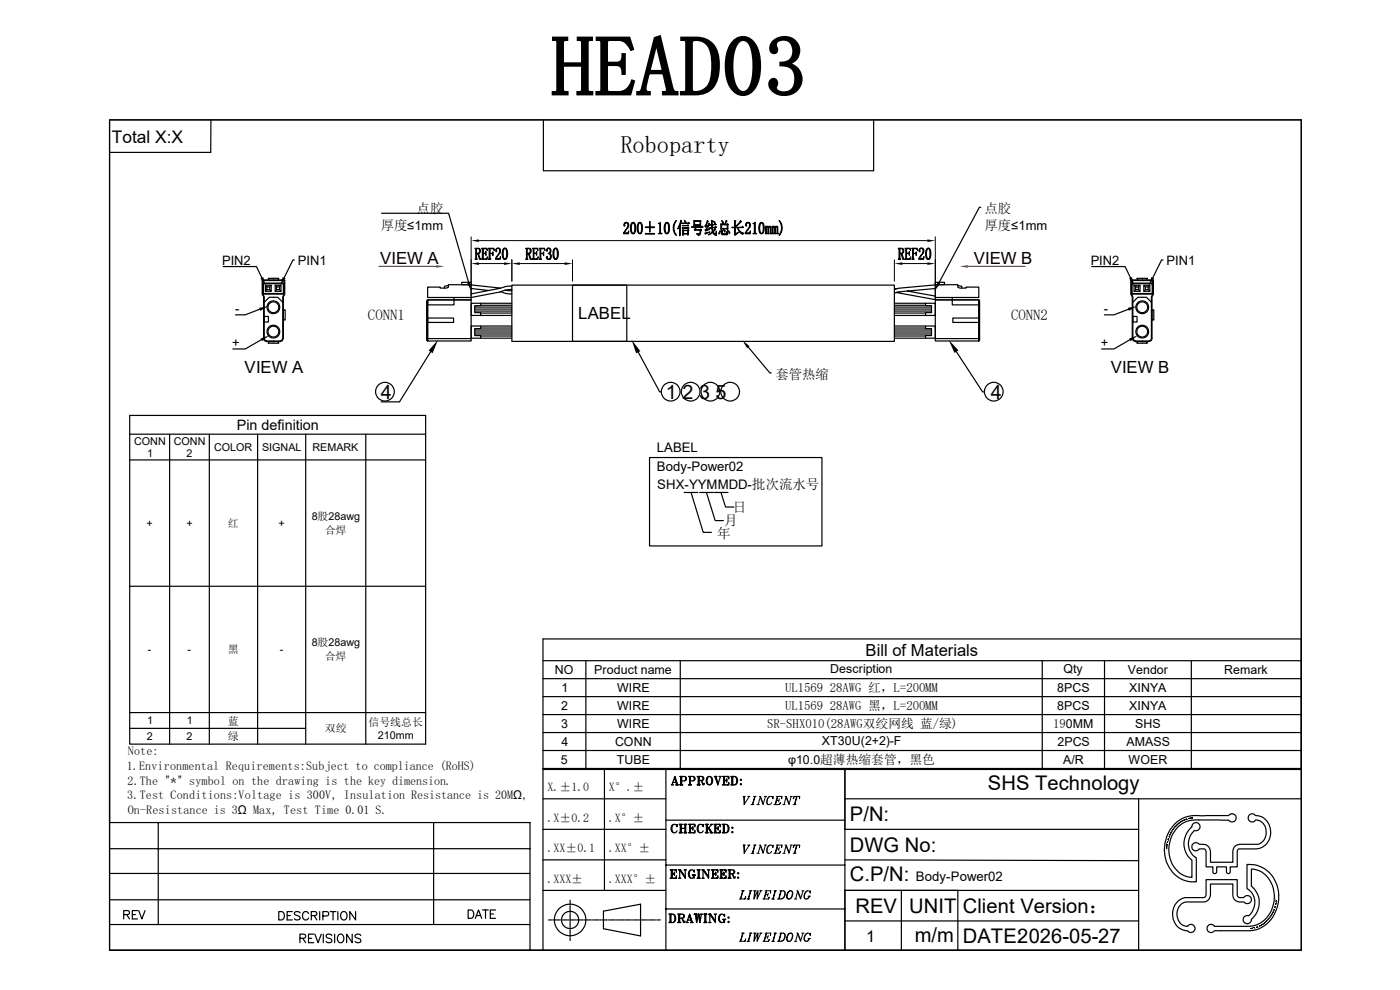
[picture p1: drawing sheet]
<svg xmlns="http://www.w3.org/2000/svg" width="297mm" height="210mm" viewBox="0 0 297 210" stroke-linecap="round" stroke-linejoin="round" font-family="sans-serif">
<defs><g id="words">
<text font-size="17.9" x="117" y="20.3">HEAD03</text>
<text font-size="5.2" x="131.6" y="32.4">Roboparty</text>
<g font-size="4.3">
<text x="209.6" y="167.6">SHS Technology</text>
<text x="180.3" y="174.2">P/N:</text>
<text x="180.3" y="180.7">DWG No:</text>
<text x="180.3" y="187">C.P/N:</text>
<text x="181.5" y="193.7">REV</text>
<text x="192.9" y="193.6">UNIT</text>
<text x="204.3" y="193.7">Client Version：</text>
<text x="194.1" y="199.8">m/m</text>
<text x="204.3" y="200">DATE:2026-05-27</text>
</g>
<g font-size="4.2">
<text x="80.8" y="84.6">4</text>
<text x="141.3" y="84.7">1</text>
<text x="144.8" y="84.7">2</text>
<text x="148.3" y="84.7">3</text>
<text x="151.8" y="84.7">5</text>
<text x="210.2" y="84.6">4</text>
</g>
<text font-size="3.7" x="23.7" y="30.4">Total X:X</text>
<g font-size="3.6">
<text x="80.6" y="55.9">VIEW A</text>
<text x="206.6" y="55.9">VIEW B</text>
<text x="122.7" y="67.6">LABEL</text>
<text x="51.9" y="79.1">VIEW A</text>
<text x="235.6" y="79.1">VIEW B</text>
</g>
<text font-size="3.5" x="183.6" y="139.1">Bill of Materials</text>
<text font-size="3.4" x="183.7" y="199.9">1</text>
<g font-size="3.1">
<text x="78.1" y="67.9">CONN1</text>
<text x="214.5" y="67.9">CONN2</text>
</g>
<text font-size="3" x="50.2" y="91.2">Pin definition</text>
<g font-size="2.9">
<text x="153.6" y="111.3">月</text>
<text x="155.4" y="108.7">日</text>
<text x="152.1" y="114.1">年</text>
</g>
<g font-size="2.8">
<text x="88.4" y="45.2">点胶</text>
<text x="208.8" y="45.2">点胶</text>
<text x="80.8" y="48.8">厚度≤1mm</text>
<text x="208.9" y="48.8">厚度≤1mm</text>
<text x="47.1" y="56.2">PIN2</text>
<text x="63.2" y="56.2">PIN1</text>
<text x="231.4" y="56.2">PIN2</text>
<text x="247.5" y="56.2">PIN1</text>
<text x="49.9" y="66.4">-</text>
<text x="234.1" y="66.4">-</text>
<text x="49.3" y="73.6">+</text>
<text x="233.6" y="73.6">+</text>
<text x="164.5" y="80.3">套管热缩</text>
<text x="139.4" y="95.9">LABEL</text>
<text x="139.4" y="99.9">Body-Power02</text>
<text x="139.4" y="103.8">SHX-YYMMDD-批次流水号</text>
<text x="194.3" y="187">Body-Power02</text>
</g>
<g font-size="2.7">
<text x="166.5" y="146.9">UL1569</text>
<text x="176" y="146.9">28AWG 红，L=200MM</text>
<text x="162.7" y="154.5">SR-SHX010(28AWG双绞网线 蓝/绿)</text>
<text x="166.5" y="150.6">UL1569</text>
<text x="176" y="150.6">28AWG 黑，L=200MM</text>
<text x="223.4" y="154.4">190MM</text>
</g>
<g font-size="2.6">
<text x="117.7" y="143">NO</text>
<text x="126.1" y="143">Product name</text>
<text x="176.1" y="142.7">Description</text>
<text x="225.6" y="142.7">Qty</text>
<text x="239.3" y="143">Vendor</text>
<text x="259.7" y="143">Remark</text>
<text x="119.1" y="146.8">1</text>
<text x="130.9" y="146.8">WIRE</text>
<text x="224.3" y="146.8">8PCS</text>
<text x="239.6" y="146.8">XINYA</text>
<text x="119" y="150.6">2</text>
<text x="119" y="154.4">3</text>
<text x="130.9" y="150.6">WIRE</text>
<text x="130.9" y="154.4">WIRE</text>
<text x="224.3" y="150.6">8PCS</text>
<text x="239.6" y="150.6">XINYA</text>
<text x="240.8" y="154.4">SHS</text>
<text x="27.1" y="160.1">Note:</text>
<text x="119.1" y="158.2">4</text>
<text x="130.5" y="158.2">CONN</text>
<text x="174.3" y="158">XT30U(2+2)-F</text>
<text x="224.3" y="158.2">2PCS</text>
<text x="239" y="158.2">AMASS</text>
<text x="26.9" y="163.4">1.Environmental Requirements:Subject to compliance (RoHS)</text>
<text x="27.1" y="166.4">2.The &quot;*&quot; symbol on the drawing is the key dimension.</text>
<text x="119" y="162.1">5</text>
<text x="130.9" y="162.1">TUBE</text>
<text x="167.2" y="162">φ10.0超薄热缩套管，黑色</text>
<text x="225.6" y="162.1">A/R</text>
<text x="239.4" y="162.1">WOER</text>
<text x="27" y="169.5">3.Test Conditions:Voltage is 300V, Insulation Resistance is 20MΩ,</text>
<text x="27.1" y="172.6">On-Resistance is 3Ω Max, Test Time 0.01 S.</text>
</g>
<g font-size="2.5">
<text x="116.2" y="167.8">X.±1.0</text>
<text x="129.2" y="167.8">X°.±</text>
<text x="116.2" y="174.3">.X±0.2</text>
<text x="129.2" y="174.3">.X°±</text>
<text x="116.2" y="180.7">.XX±0.1</text>
<text x="129.2" y="180.7">.XX°±</text>
<text x="116.2" y="187.2">.XXX±</text>
<text x="129.2" y="187.2">.XXX°±</text>
</g>
<g font-size="2.3">
<text x="28.4" y="94.3">CONN</text>
<text x="36.9" y="94.3">CONN</text>
<text x="45.4" y="95.6">COLOR</text>
<text x="55.6" y="95.6">SIGNAL</text>
<text x="66.3" y="95.6">REMARK</text>
<text x="31.2" y="97">1</text>
<text x="39.6" y="97">2</text>
<text x="31.1" y="111.7">+</text>
<text x="39.5" y="111.7">+</text>
<text x="48.3" y="111.8">红</text>
<text x="59.1" y="111.7">+</text>
<text x="66.1" y="110.2">8股28awg</text>
<text x="68.9" y="113.2">合焊</text>
<text x="66.1" y="137">8股28awg</text>
<text x="31.4" y="138.5">-</text>
<text x="39.8" y="138.5">-</text>
<text x="48.3" y="138.5">黑</text>
<text x="59.4" y="138.5">-</text>
<text x="68.9" y="140">合焊</text>
<text x="31.2" y="153.6">1</text>
<text x="39.6" y="153.6">1</text>
<text x="48.3" y="153.7">蓝</text>
<text x="68.9" y="155.3">双绞</text>
<text x="78.1" y="154.1">信号线总长</text>
<text x="31.2" y="157">2</text>
<text x="39.6" y="157">2</text>
<text x="48.3" y="157">绿</text>
<text x="80.2" y="156.8">210mm</text>
</g>
</g></defs>
<g fill="none" stroke="#000" stroke-width=".25">
<path d="M23.2 25.4h252.9v176.2h-252.9zM44.7 25.4v6.9h-21.3M115.3 25.4v10.8M185.3 25.4v10.8M47.3 56.5h7.1l1.1 2.4M57.1 59.4l-.2-.4h2.2l-.1 .4M62.4 55.1h-.3l-1.8 3.8M98 59.9h1.9v.5h-1.9zM55.1 65.6l-3.1 1.2h-2M55.4 72.1l-3.4 1.9h-2.6M55.8 60.1h4.5v2.3h-4.5zM55.8 60.1l.1 .1v2.1h4.2v-2.1h-4.2"/>
<path d="M55.9 62.3l-.1 .1M56 67.1h.9v1.2h-.9zM56 64.1l1.1-1h1.8l1.1 1M56.3 60.5h1.2v1.3h-1.2zM56.3 60.5l.3 .4M56.6 72.4l-.5-.2-.2-.4v-8.9l-.3-.5v-2.9l4.7-.1 .1 3-.3 .5v8.9l-.2 .4-.5 .2M56.6 72.5h2.8M56.6 72.3h2.8M56.6 60.9h.6v.6h-.6zM56.6 61.5l-.3 .3M57.1 72.5l-.2 .3h2.2l-.1-.3M57.2 61.5l.3 .3"/>
<path d="M57.5 60.5l-.3 .4M58.4 60.5h1.2v1.3h-1.2zM58.4 60.5l.3 .4M58.7 60.9h.6v.6h-.6zM58.7 61.5l-.3 .3M59.3 61.5l.3 .3M59.6 60.5l-.3 .4M59.9 71.8l-.1 .3-.4 .2M60 71.8v-8.9l.3-.5v-2.9h-4.5v2.9l.2 .5v8.9l.2 .3 .4 .2M60.1 65.7h.4v2.2h-.4zM60.1 62.3l.2 .1M60.3 60.1l-.2 .1"/>
<path d="M90.5 63.8v8.4l.2 .1v-8.7h9.2v8.7h-9.2v-8.7zM90.7 67.5h5.5v.9h-5.5zM90.7 63.6h5.6v1.1h-5.6zM90.7 71.8h9.2M95.1 60.6l-.8 .1v.4M96.3 63.1h3.6v.5h-3.6zM96.3 63.1h-5.6v-2.2h2.7v.2h1.3l.4-.2v-.5h4.8v2.7M99.9 64.3h2.1v.5h-1.3v1.5h1.3v.6h-2.1zM99.9 69.2h2.1v.5h-1.3v1.5h1.3v.5h-2.1zM23.2 174.5h89.2v27.1M33.6 174.5v21.6M92 174.5v21.5"/>
<path d="M115.2 175.9h26.1M115.2 169.4h26.1M128.2 163v25.9M141.3 163v38.6M141.3 174h37.9M142.4 166.5h.5M142.5 166.5h.2M142.6 166.4l.6-1.7 .6 1.8M142.6 175.1l-.1 .4 .1 .9M142.7 166h.8M143 174.9a1.11 1.11 0 0 0 0 1.7M143.1 165l.5 1.5"/>
<path d="M143.2 165l.5 1.5M143.3 166.5h.6M143.6 175.1v-.2v.5a.64 .64 0 0 0-.7-.5 .64 .64 0 0 0-.5 .6v.5a.66 .66 0 0 0 .5 .6 .66 .66 0 0 0 .7-.4M143.6 166.4l-.2 .1M143.6 166.3l-.1 .2M143.7 166.3l.1 .2M144.1 174.9h.6M144.1 176.6h.6M144.1 174.9h.2M144.2 164.7h1a.47 .47 0 0 1 .4 .5 .47 .47 0 0 1-.4 .4h-.6M144.2 166.5h.7M144.2 174.9l.1 .1"/>
<path d="M144.3 164.7l.1 .1M144.3 174.9v1.7M144.3 176.6h-.2M144.3 176.5l-.1 .1M144.4 164.7v.2M144.4 174.9v1.7M144.4 164.7v1.8M144.4 166.4l-.1 .1M144.4 166.3v.2M144.5 174.9v1.7M144.5 175.7h.8M144.5 176.5l.1 .1"/>
<path d="M144.5 176.6h.2M144.5 164.8v1.6M144.6 174.9l-.1 .1M144.6 164.7v1.8M144.6 166.3l.1 .2M144.6 166.4l.2 .1M144.7 174.9h-.2M144.7 164.7l-.1 .2M144.8 164.7l-.2 .1M145.1 174.9h.6M145.1 176.6h.6M145.2 174.9h.1"/>
<path d="M145.2 164.7l.3 .3v.4l-.3 .2M145.2 174.9l.1 .1M145.3 174.9v1.7M145.3 176.6h-.1M145.3 176.5l-.1 .1M145.4 174.9v1.7M145.5 164.9v.6M145.5 174.9v1.7M145.5 176.5v.1M145.5 176.6h.1M145.5 174.9v.1M145.6 174.9h-.1"/>
<path d="M146 174.9h1.4v.5l-.1-.5M146 176.6h1.4v-.5l-.1 .5M146 164.7h1a.47 .47 0 0 1 .5 .5 .47 .47 0 0 1-.5 .4h-.6M146 166.5h.7M146.1 174.9h.2M146.1 164.7l.2 .1M146.2 174.9l.1 .1M146.2 164.7l.1 .2M146.3 164.7v1.8M146.3 174.9v1.7M146.3 176.6h-.2M146.3 176.5l-.1 .1"/>
<path d="M146.3 166.4l-.2 .1M146.3 166.3l-.1 .2M146.4 174.9v1.7M146.4 164.7v1.8M146.4 166.3l.1 .2M146.4 166.4l.2 .1M146.5 175.7h.5M146.5 174.9v1.7M146.5 176.5l.1 .1M146.5 176.6h.1M146.5 164.7l-.1 .2M146.6 174.9l-.1 .1"/>
<path d="M146.6 164.7l-.2 .1M146.6 174.9h-.1M147 175.4v.6zM147 175.5l-.2 .2 .2 .2M147 175.6l-.4 .1 .4 .1M147 174.9h.4M147 164.7l.3 .3v.4l-.3 .2M147.2 174.9l.2 .1M147.2 174.9l.2 .2M147.3 164.9v.6M147.4 176.6h-.4M147.4 176.5l-.2 .1"/>
<path d="M147.4 176.4l-.2 .2M147.9 164.7h1l.4 .3-.2 .5-.8 .1M147.9 166.5h.6M148 164.7l.1 .1M148 164.7l.1 .2M148.1 164.7v1.8M148.1 166.4l-.1 .1M148.1 166.3l-.1 .2M148.2 175.1l-.2 .4 .2 .9M148.2 164.8v1.6M148.3 164.7v1.8M148.3 166.3l.1 .2"/>
<path d="M148.3 166.4l.2 .1M148.4 164.7l-.1 .2M148.5 164.7l-.2 .1M148.5 174.9a1.11 1.11 0 0 0 0 1.7M148.6 165.6h.2l.3 .9h.2l.1-.4M148.8 165.6l.4 .7 .2-.1M148.9 164.7l.2 .3v.3l-.2 .3M149.1 166.1l.2 .3M149.1 175.1l.1-.2v.5a.64 .64 0 0 0-.7-.5 .64 .64 0 0 0-.6 .6v.5a.66 .66 0 0 0 .5 .6 .66 .66 0 0 0 .8-.4M149.1 164.9v.5M149.6 174.9h.7M149.6 176.6h.7"/>
<path d="M149.7 174.9h.2M149.8 174.9l.1 .1M149.9 174.9v1.7M149.9 176.6h-.2M149.9 176.5l-.1 .1M150 165a.71 .71 0 0 1 .9-.2 .71 .71 0 0 1 .3 .9 .71 .71 0 0 1-.9 .8 .71 .71 0 0 1-.5-1zM150 176.5l.1 .1M150 174.9v1.7M150 176.6h.2M150.1 165l-.2 .4 .2 .8M150.1 174.9l-.1 .1M150.2 174.9h-.2"/>
<path d="M150.3 175.7l.6 .9M150.4 175.7l.6 .9M150.4 175.5l.6 1.1M150.4 164.7a1.11 1.11 0 0 0 0 1.8M150.6 164.7a1.11 1.11 0 0 1 0 1.8M150.6 176.6h.6M150.7 176.6l.2-.1 .2 .1M150.7 174.9h.5M150.9 174.9h.2M150.9 165l.2 .4-.2 .8M151 174.9l-1 1M151.5 174.9h1.3v.5l-.1-.5"/>
<path d="M151.5 176.6h1.3v-.5l-.1 .5M151.5 164.7h.6M151.6 174.9h.1M151.6 164.7l.2 .2M151.6 174.9l.1 .1M151.7 174.9v1.7M151.7 176.6h-.1M151.7 176.5l-.1 .1M151.7 164.7l.6 1.8M151.8 164.7l.5 1.8M151.8 174.9v1.7M151.8 175.7h.6"/>
<path d="M151.8 176.5l.1 .1M151.8 176.6h.2M151.8 164.7l.6 1.5M151.9 174.9l-.1 .1M151.9 164.7l-.1 .2M152 174.9h-.2M152 164.7l-.2 .1M152.4 175.4v.6zM152.4 175.5l-.2 .2 .2 .2M152.4 175.6l-.4 .1 .4 .1M152.4 174.9h.4M152.5 174.9l.3 .1"/>
<path d="M152.5 164.7h.5M152.6 174.9l.2 .2M152.7 164.7h.2M152.8 176.6h-.4M152.8 176.5l-.3 .1M152.8 176.4l-.2 .2M152.8 164.8l-.5 1.7M153.2 174.9h.9a.95 .95 0 0 1 .6 .9 .95 .95 0 0 1-.6 .8h-.9M153.2 164.7h1.4v.5l-.1-.5M153.2 166.5h1.4v-.5l-.1 .5M153.3 174.9h.2M153.3 164.7l.2 .1"/>
<path d="M153.4 174.9l.1 .1M153.4 164.7l.1 .2M153.5 174.9v1.7M153.5 176.6h-.2M153.5 176.5l-.1 .1M153.5 164.7v1.8M153.5 166.4l-.2 .1M153.5 166.3l-.1 .2M153.6 164.8v1.6M153.6 174.9v1.7M153.6 176.5l.1 .1M153.6 176.6h.2"/>
<path d="M153.7 164.7v1.8M153.7 165.6h.5M153.7 166.3l.1 .2M153.7 166.4l.1 .1M153.7 174.9l-.1 .1M153.8 164.7l-.1 .2M153.8 174.9h-.2M153.8 164.7l-.1 .1M154.1 174.9a1.11 1.11 0 0 1 0 1.7M154.2 165.2v.7zM154.2 165.4l-.2 .2 .2 .1M154.2 165.5l-.4 .1h.4"/>
<path d="M154.2 164.7l.4 .1M154.3 164.7l.3 .2M154.4 175.1l.2 .4-.2 .9M154.4 164.7l.2 .3M154.6 166.4l-.4 .1M154.6 166.3l-.3 .2M154.6 166.2l-.2 .3M155 164.7h.9a.95 .95 0 0 1 .6 .9 .95 .95 0 0 1-.6 .9h-.9M155.1 164.7l.2 .1M155.2 164.7l.1 .2M155.2 175.5h.2l.1 .1-.2 .1zM155.2 176.5l.2-.1 .1 .2h-.2z"/>
<path d="M155.3 164.7v1.8M155.3 166.4l-.2 .1M155.3 166.3l-.1 .2M155.3 175.5l.1 .1zM155.3 176.5l.1 .1zM155.4 164.8v1.6M155.4 164.7v1.8M155.4 166.3l.1 .2M155.4 166.4l.2 .1M155.5 164.7l-.1 .2M155.6 164.7l-.2 .1M155.9 164.7a1.11 1.11 0 0 1 0 1.8"/>
<path d="M156.2 165l.2 .4-.2 .8M157.1 165.3l.2 .1-.1 .2-.1-.1zM157.1 165.4l.1 .1zM157.1 166.2l.2 .1-.1 .2-.1-.1zM157.1 166.3l.1 .1zM179.2 169.4h96.9M241.6 175.9h-62.4v-12.9v38.6M241.6 169.4v32.2M276.1 163h-160.9v38.6M23.2 190.9h89.2M23.2 185.3h89.2M23.2 196.1h89.2"/>
<path d="M23.2 180h89.2M26.2 194l1.1-.1 .2-.2-.1-.4-.3-.1h-.9v1.7M26.9 194l.6 .9M28.1 194h.6M29.2 193.2h-1.1v1.7h1.1M29.4 193.2l.7 1.7 .7-1.7M59.1 193.4h.6a.95 .95 0 0 1 .6 .9 .95 .95 0 0 1-.6 .8h-.6zM60.9 194.2h.7M62 193.4h-1.1v1.7h1.1M63.6 199h1.1l.2-.3-.1-.4-.4-.2h-.8v1.9M63.7 193.6a.7 .7 0 0 0-1.3 .2l.2 .2 .9 .4 .2 .5a.84 .84 0 0 1-1.3 0M64.2 199l.7 1"/>
<path d="M65.4 193.8a.65 .65 0 0 0-.7-.4 .65 .65 0 0 0-.5 .6v.5a.65 .65 0 0 0 .5 .6 .65 .65 0 0 0 .7-.4M65.4 199h.7M66 194.2l1.1-.1 .1-.2-.1-.4-.3-.1h-.8v1.7M66.5 198.1h-1.1v1.9h1.1M66.6 194.2l.6 .9M66.8 198.1l.7 1.9 .7-1.9M67.8 193.4v1.7M68.5 194.3h.8a.47 .47 0 0 0 .4-.5 .47 .47 0 0 0-.4-.4h-.8v1.7M68.6 198.1v1.9M70.1 193.4h1.1M70.4 198.4a.67 .67 0 0 0-.7-.3 .67 .67 0 0 0-.5 .5l.1 .3 .9 .3 .2 .5a.84 .84 0 0 1-1.2 0M70.7 193.4v1.7"/>
<path d="M71 198.1v1.9M71.7 193.4v1.7M71.9 198.2a.88 .88 0 0 1 1 .4 .88 .88 0 0 1-.1 1.1 .66 .66 0 0 1-.8 .2 .66 .66 0 0 1-.4-.6v-.4zM72.6 193.4a.88 .88 0 0 1 1.1 .7 .88 .88 0 0 1-.6 1 .93 .93 0 0 1-.9-.6 .93 .93 0 0 1 .4-1.1zM74.7 198.1v1.9l-1.2-1.9v1.9M75.4 193.4v1.7l-1.2-1.7v1.7M76.5 198.4a.68 .68 0 0 0-.6-.3 .68 .68 0 0 0-.6 .5l.2 .3 .9 .3 .1 .5a.82 .82 0 0 1-1.2 0M99.3 193h.6a.95 .95 0 0 1 .6 .9 .95 .95 0 0 1-.6 .9h-.6zM100.8 194.8l.7-1.8 .7 1.8M101.1 194.2h.8M102.4 193h1.2M103 193v1.8"/>
<path d="M104 193.9h.7M105.1 193h-1.1v1.8h1.1M115.2 188.9h26.1M115.2 182.4h26.1M116.4 195.1h.7M117.3 195.1h.2M117.7 195.1h1M119 195.1h.2M119.4 195.1h1M120.6 195.1h.2M120.9 191v.6M120.9 191.8v.2"/>
<path d="M120.9 192.2v1M120.9 193.4v.3M120.9 193.9v1M120.9 195.1v.3M120.9 195.6v1M120.9 196.8v.2M120.9 197.2v1.1M120.9 198.5v.2M120.9 198.9v.6M121 195.1h1.1M122.3 195.1h.2M122.7 195.1h1"/>
<path d="M124 195.1h.2M124.4 195.1h1M125.6 195.1h.2M126 195.1h1.1M127.3 195.1h.2M127.7 195.1h1.1M128 193.3l7.9-1.5v6.7l-7.9-1.5zM129 195.1h.2M129.4 195.1h1M130.6 195.1h.3M131.1 195.1h1M132.3 195.1h.2"/>
<path d="M132.7 195.1h1.1M134 195.1h.2M134.4 195.1h1M135.6 195.1h.2M136.1 195.1h1M137.3 195.1h.2M137.8 195.1h1M139 195.1h.2M139.4 195.1h.7M141.3 183.5h37.9M141.3 192.8h37.9M141.9 193.9h.8a.95 .95 0 0 1 .7 .9 .95 .95 0 0 1-.7 .9h-.8"/>
<path d="M142 193.9l.2 .1M142.1 193.9l.1 .2M142.2 184.5h1.3v.5l-.1-.5M142.2 186.3h1.3v-.5l-.1 .5M142.2 193.9v1.8M142.2 195.6l-.2 .1M142.2 195.5l-.1 .2M142.2 194v1.6M142.2 184.5l.2 .1M142.3 193.9v1.8M142.3 195.5l.1 .2M142.3 195.6l.2 .1"/>
<path d="M142.3 184.5l.1 .2M142.4 193.9l-.1 .2M142.4 184.5v1.8M142.4 186.2l-.2 .1M142.4 186.1l-.1 .2M142.5 193.9l-.2 .1M142.5 184.6v1.6M142.6 184.5v1.8M142.6 185.4h.5M142.6 186.1l.1 .2M142.6 186.2l.1 .1M142.7 184.5l-.1 .2"/>
<path d="M142.7 193.9a1.11 1.11 0 0 1 0 1.8M142.7 184.5l-.1 .1M143.1 194.2l.2 .4-.2 .8M143.1 185v.7zM143.1 185.2l-.2 .2 .2 .1M143.1 185.3l-.4 .1h.4M143.1 184.5l.4 .1M143.3 184.5l.2 .2M143.3 184.5l.2 .3M143.5 186.2l-.4 .1M143.5 186.1l-.2 .2M143.5 186l-.2 .3"/>
<path d="M143.8 193.9h1l.3 .2 .1 .3-.2 .3-.8 .1M143.8 195.7h.6M143.8 193.9l.2 .1M143.9 193.9l.1 .2M143.9 184.5h.5l1 1.5M143.9 186.3h.5M144 186.3h.4M144 193.9v1.8M144 195.6l-.2 .1M144 195.5l-.1 .2M144 184.5l.2 .1M144.1 194v1.6"/>
<path d="M144.2 193.9v1.8M144.2 195.5l.1 .2M144.2 195.6l.2 .1M144.3 193.9l-.1 .2M144.3 184.5l1 1.5M144.4 193.9l-.2 .1M144.5 194.8h.2l.3 .9h.2l.1-.3M144.7 194.8l.4 .7 .2-.1M144.8 193.9l.2 .3v.3l-.2 .3M144.9 195.4l.3 .2M145 194.1v.5M145.1 184.5h.5"/>
<path d="M145.2 184.5h.3M145.4 184.6v1.7l-1.2-1.8v1.7M145.5 195.7h.5M145.6 195.7h.3M145.7 195.6l.6-1.7 .6 1.8M145.9 195.2h.7M146.2 194.2l.5 1.5M146.3 184.8l-.2 .4 .2 .8M146.3 194.2l.5 1.5M146.5 195.7h.6M146.6 184.5a1.11 1.11 0 0 0 0 1.8M146.7 195.6l-.1 .1"/>
<path d="M146.7 195.5l-.1 .2M146.8 195.5l.2 .2M146.9 185.6h.6M146.9 185.6l.2 .1M147 185.6l.1 .2M147.1 185.6l-.1 .6M147.2 184.8l.1-.3v.5a.62 .62 0 0 0-.7-.5 .62 .62 0 0 0-.6 .7 .81 .81 0 0 0 .3 .9 .81 .81 0 0 0 .9 .1l.1 .1v-.7M147.2 185.7v.4M147.2 193.9h.7M147.3 193.9l.3 .1M147.4 185.6l-.1 .2M147.4 193.9l.2 .2"/>
<path d="M147.4 185.6l-.1 .1M147.5 193.9l.3 1.8M147.6 193.9l.2 1.8M147.7 193.9l.2 1.4 .2-1.4M147.7 193.9v.2M147.8 193.9l-.1 .1M147.9 195.3l-.1 .4M147.9 184.5h.6M147.9 186.3h.6M148 184.5l.1 .1M148 184.5l.1 .2M148.1 193.9h.2l.2 1.4 .3-1.3"/>
<path d="M148.1 193.9l.4 1.8M148.1 184.5v1.8M148.1 186.2l-.1 .1M148.1 186.1l-.1 .2M148.2 193.9l.3 1.8M148.2 184.6v1.6M148.3 184.5v1.8M148.3 186.1l.1 .2M148.3 186.2l.2 .1M148.4 184.5l-.1 .2M148.5 184.5l-.2 .1M148.5 195.3v.4"/>
<path d="M148.5 193.9h.6M148.6 193.9h.4M148.9 184.5h.4l1 1.5M148.9 186.3h.5M149 186.3h.3M149 184.5l.1 .1M149.2 184.5l1 1.5M149.3 195.7h.7M149.3 193.9h.7M149.4 193.9l.2 .1M149.5 193.9l.1 .2M149.6 193.9v1.8"/>
<path d="M149.6 195.6l-.2 .1M149.6 195.5l-.1 .2M149.6 194v1.6M149.7 193.9v1.8M149.7 195.5l.1 .2M149.7 195.6l.2 .1M149.8 193.9l-.1 .2M149.9 193.9l-.2 .1M150.1 184.5h.5M150.2 184.5h.3M150.3 184.6v1.7l-1.2-1.8v1.7M150.3 195.7h.5"/>
<path d="M150.3 193.9h.4l1.1 1.5M150.4 195.7h.3M150.4 193.9l.2 .1M150.7 193.9l1 1.5M150.9 184.5h1.4v.5l-.1-.5M150.9 186.3h1.4v-.5l-.1 .5M151 184.5l.2 .1M151.1 184.5l.1 .2M151.2 184.5v1.8M151.2 186.2l-.2 .1M151.2 186.1l-.1 .2M151.3 184.6v1.6"/>
<path d="M151.3 185.4h.5M151.3 186.2l.2 .1M151.3 184.5v1.8M151.3 186.1l.1 .2M151.4 184.5l-.1 .2M151.5 193.9h.5M151.5 184.5l-.2 .1M151.6 193.9h.3M151.8 194v1.7l-1.2-1.8v1.7M151.8 185v.7zM151.8 185.2l-.1 .2 .1 .1M151.8 185.3l-.3 .1h.3"/>
<path d="M151.8 184.5l.5 .1M152 184.5l.3 .2M152.1 184.5l.2 .3M152.3 186.2l-.5 .1M152.3 186.1l-.3 .2M152.3 186l-.2 .3M152.7 194.2l-.2 .4 .2 .8M152.7 184.5h1.3v.5l-.1-.5M152.7 186.3h1.3v-.5l-.1 .5M152.8 184.5l.2 .1M152.9 184.5l.1 .2M153 184.5v1.8"/>
<path d="M153 186.2l-.2 .1M153 186.1l-.1 .2M153 193.9a1.11 1.11 0 0 0 0 1.8M153 184.6v1.6M153.1 185.4h.5M153.1 184.5v1.8M153.1 186.1l.1 .2M153.1 186.2l.1 .1M153.2 184.5l-.1 .2M153.2 184.5l-.1 .1M153.3 195h.7M153.4 195l.1 .1"/>
<path d="M153.5 195v.2M153.5 195v.6M153.6 185v.7zM153.6 185.2l-.2 .2 .2 .1M153.6 185.3l-.4 .1h.4M153.6 184.5l.4 .1M153.6 194.2l.1-.3v.5a.64 .64 0 0 0-.7-.5 .64 .64 0 0 0-.6 .7 .82 .82 0 0 0 .3 .9 .82 .82 0 0 0 .9 .1l.1 .1v-.7M153.6 195.1v.4M153.8 184.5l.2 .2M153.8 195l-.1 .2M153.8 184.5l.2 .3M153.9 195l-.2 .1"/>
<path d="M154 186.2l-.4 .1M154 186.1l-.2 .2M154 186l-.2 .3M154.4 184.5h1l.5 .4-.2 .4-.8 .1M154.4 186.3h.7M154.5 194.5l.2 .1-.1 .2-.2-.1zM154.5 194.6l.1 .1zM154.5 195.4l.2 .1-.1 .2-.2-.1zM154.5 195.5l.1 .1zM154.5 184.5l.2 .1M154.6 184.5l.1 .2M154.7 184.5v1.8"/>
<path d="M154.7 186.2l-.2 .1M154.7 186.1l-.1 .2M154.8 184.6v1.6M154.9 184.5v1.8M154.9 186.1v.2M154.9 186.2l.1 .1M154.9 184.5v.2M155 184.5l-.1 .1M155.2 185.4h.2l.3 .9h.2l.1-.3M155.4 185.4l.4 .7 .2-.1M155.4 184.5l.3 .3v.3l-.3 .3M155.6 186l.3 .2"/>
<path d="M155.7 184.7v.5M156.5 185.1l.2 .1-.1 .2-.1-.1zM156.5 185.2l.1 .1zM156.5 186l.2 .1-.1 .2-.1-.1zM156.5 186.1l.1 .1zM179.2 195.4h62.4M179.2 182.4l62.4 .2M191.2 188.9v12.7M241.6 188.9h-62.4h24v12.7"/>
<circle cx="58" cy="70.3" r="1.36"/>
<circle cx="58" cy="65.2" r="1.36"/>
<circle cx="58" cy="70.3" r="1.15"/>
<circle cx="58" cy="65.2" r="1.15"/>
<circle cx="120.9" cy="195.1" r="1.83"/>
<circle cx="121" cy="195.1" r="3.3"/>
</g>
<path d="M55.2 59l.6-.3 .6 2zM60 58.7l.6 .3-1.2 1.7zM55 65.3l1.9-.4-1.7 1zM55.2 71.8l1.9-.7-1.5 1.3z" fill="#000"/>
<path d="M249.3 175.4a7.9 7.9 0 0 0-1.8 4.9 6.5 6.5 0 0 1 5.5-6.8 5.2 5.2 0 0 0-3.7 1.9z" fill="none" stroke="#000" stroke-width=".21"/>
<g fill="#fff">
<path d="M252.5 173.6l.5-.1z"/>
<path d="M252.1 173.6h.4z"/>
<path d="M251.5 173.8l.4-.1z"/>
<path d="M251 174.1l.4-.2z"/>
<path d="M250.5 174.4l.4-.3z"/>
<path d="M250.4 174.4h.1z"/>
<path d="M250.1 174.7l.3-.3z"/>
<path d="M249.9 174.7h.2z"/>
<path d="M249.9 174.7l-.3 .3z"/>
<path d="M249.6 175l-.1 .2z"/>
<path d="M249.3 175.4l.2-.2z"/>
<path d="M249.3 175.4l-.2 .2z"/>
<path d="M249.1 175.6l-.2 .3z"/>
<path d="M248.9 175.9l-.1 .1z"/>
<path d="M248.8 176l-.3 .4z"/>
<path d="M248.5 176.4v.2z"/>
<path d="M248.5 176.6l-.3 .4z"/>
<path d="M248.2 177.1l-.3 .5z"/>
<path d="M248.2 177.1l-.2 .5z"/>
<path d="M247.9 177.7l-.1 .6z"/>
<path d="M247.7 178.3l-.1 .6z"/>
<path d="M247.6 178.9l-.1 .7z"/>
<path d="M247.5 179.6v.6z"/>
</g>
<path d="M253.3 182.7h.1" fill="none" stroke="#fff" stroke-width="2.1"/>
<path d="M249.2 174.8a6.9 6.9 0 0 1 5.4-1.8h5.9a.94 .94 0 0 1 1.2-.3 .94 .94 0 0 1 .5 1.1 .92 .92 0 0 1-1.6 .2l-6.1-.1a5.9 5.9 0 0 0-6.5 5.7 5.7 5.7 0 0 0 4.9 6.5v-2.6a1.38 1.38 0 0 0-.8-1.8 4.7 4.7 0 0 1 .8-6.4 .87 .87 0 0 1 1-.8 .87 .87 0 0 1 .7 1.1 .87 .87 0 0 1-1.2 .6 3.6 3.6 0 0 0 .4 5.8v5a5.3 5.3 0 0 1-5.8-3 7.7 7.7 0 0 1 1.2-9.2zM253 179.1a.97 .97 0 0 1 1.5 0 2.19 2.19 0 0 1 2 .6l.3 .9v2.3h4.7v-1.7a1.76 1.76 0 0 1 2.3-2.1h2a2.5 2.5 0 0 0 2.7-3.4 2.15 2.15 0 0 0-2.1-1.8 .86 .86 0 0 1-1.3 .2 .86 .86 0 0 1 0-1.3 .86 .86 0 0 1 1.3 .2 3.6 3.6 0 0 1 3.1 2.5 3.6 3.6 0 0 1-1.1 3.8 3.9 3.9 0 0 1-2.9 .8h-2.2a.7 .7 0 0 0-.8 .2 .7 .7 0 0 0 0 .8v2.8h-1.5v.1a1.05 1.05 0 0 1-.4 1.3 .47 .47 0 0 1-.4-.6v-.8h-2.1v.5a.57 .57 0 0 1 0 .6 .57 .57 0 0 1-.6 .3l-.2-.3v-1.1h-1.4v-3.1a.62 .62 0 0 0-.8-.7h-.6a.88 .88 0 0 1-1.3 .2 .88 .88 0 0 1-.2-1.2z" fill="none" stroke="#000" stroke-width=".25"/>
<path d="M270.8 190.1a6.5 6.5 0 0 1-5.5 6.9 6.5 6.5 0 0 0 5.5-6.9z" fill="none" stroke="#000" stroke-width=".21"/>
<g fill="#fff">
<path d="M270.8 190.2v.6z"/>
<path d="M270.8 190.9l-.1 .6z"/>
<path d="M270.7 191.5l-.1 .6z"/>
<path d="M270.6 192.2l-.3 .5z"/>
<path d="M270.6 192.2l-.2 .5z"/>
<path d="M270.3 192.8l-.2 .5z"/>
<path d="M270.3 192.8l-.1 .5z"/>
<path d="M270.1 193.3v.1z"/>
<path d="M270.1 193.4l-.3 .5z"/>
<path d="M270.1 193.4l-.2 .5z"/>
<path d="M269.8 193.9v.1z"/>
<path d="M269.8 194l-.3 .4z"/>
<path d="M269.8 194l-.2 .4z"/>
<path d="M269.5 194.4l-.1 .1z"/>
<path d="M269.5 194.4v.1z"/>
<path d="M269.4 194.5l-.2 .3z"/>
<path d="M269.2 194.8l-.2 .2z"/>
<path d="M269.2 194.8l-.1 .2z"/>
<path d="M269 195l-.2 .3z"/>
<path d="M268.6 195.4l.2-.1z"/>
<path d="M268.8 195.3l-.1 .1z"/>
<path d="M268.6 195.4l-.2 .3z"/>
<path d="M268.4 195.7l-.1 .1z"/>
<path d="M267.9 196l.4-.2z"/>
<path d="M267.9 196l-.1 .1z"/>
<path d="M267.4 196.3l.4-.2z"/>
<path d="M267.5 196.3l.3-.2z"/>
<path d="M267.3 196.4l.2-.1z"/>
<path d="M266.9 196.6l.4-.2z"/>
<path d="M267 196.6l.3-.2z"/>
<path d="M266.4 196.7l.5-.1z"/>
<path d="M265.9 196.9l.4-.1z"/>
<path d="M265.3 197l.5-.1z"/>
</g>
<path d="M265 187.7h.1" fill="none" stroke="#fff" stroke-width="2.1"/>
<g fill="none" stroke="#000" stroke-width=".25">
<path d="M23.2 25.4h252.9v176.2h-252.9zM115.3 36.2h70M198.4 59.9h2v.5h-2zM231.6 56.5h7.1l1.1 2.4M241.3 59.4l-.1-.4h2.2l-.2 .4M246.7 55.1h-.3l-1.8 3.8M196.3 64.3h2.1v2.6h-2.1v-.6h1.3v-1.5h-1.3zM196.3 69.2h2.1v2.5h-2.1v-.5h1.3v-1.5h-1.3zM198.4 63.1h3.6v.5h-3.6zM198.4 63.6h9.2v8.7l.2-.1v-8.4l-.2-.2v8.7h-9.2zM198.4 63.1v-2.7h4.8v.5l.5 .2h1.2v-.2h2.7v2.2h-5.6M198.4 71.8h9.2"/>
<path d="M202 63.6h5.6v1.1h-5.6zM202.1 67.5h5.5v.9h-5.5zM203.2 60.6l.8 .1v.4M239.4 65.6l-3.1 1.2h-2M239.7 72.1l-3.4 1.9h-2.6M240 60.1h4.6v2.3h-4.6zM240 60.1l.2 .1v2.1h4.2v-2.1h-4.2M240.2 62.3l-.2 .1M240.2 71.8v-8.9l-.3-.5v-2.9l4.7-.1 .1 3-.3 .5v8.9l-.2 .4-.4 .2M240.2 71.8l.2 .4 .5 .2M240.3 67.1h.9v1.2h-.9zM240.3 71.8v-8.9l-.3-.5v-2.9h4.6v2.9l-.3 .5v8.9l-.2 .3-.3 .2"/>
<path d="M240.3 64.1l1.1-1h1.8l1.1 1M240.4 71.8l.1 .3 .4 .2M240.6 60.5h1.3v1.3h-1.3zM240.6 60.5l.3 .4M240.9 72.5h2.9M240.9 72.3h2.9M240.9 60.9h.6v.6h-.6zM240.9 61.5l-.3 .3M241.3 72.5l-.1 .3h2.2l-.2-.3M241.5 61.5l.4 .3M241.9 60.5l-.4 .4M242.7 60.5h1.2v1.3h-1.2z"/>
<path d="M242.7 60.5l.3 .4M243 60.9h.6v.6h-.6zM243 61.5l-.3 .3M243.6 61.5l.3 .3M243.9 60.5l-.3 .4M244.4 65.7h.4v2.2h-.4zM244.4 62.3l.2 .1M244.6 60.1l-.2 .1M23.2 135.7v38.8M115.2 135.5h160.9v27.7h-160.9zM115.2 140.2h160.9M115.2 144h160.9"/>
<path d="M115.2 147.8h160.9M115.2 151.6h160.9M115.2 155.4h160.9M115.2 159.2h160.9M124.3 140.2v23M144.3 140.2v23M221.1 140.2v23M234.3 140.2v23M252.7 140.2v23M249.9 191.1a4 4 0 0 1 2.9-.7h1.9a.83 .83 0 0 0 .9-.1 .83 .83 0 0 0 .3-.9v-2.8h6.6v2.9a.7 .7 0 0 0 .6 .9h.7a.91 .91 0 0 1 1.3-.3 .91 .91 0 0 1 .1 1.4 .91 .91 0 0 1-1.4-.2 1.8 1.8 0 0 1-2.3-2.2v-1.6h-4.7v1.6a1.76 1.76 0 0 1-2.2 2.2h-1.7a2.64 2.64 0 0 0-3.2 2 2.64 2.64 0 0 0 2.1 3.2 .89 .89 0 0 1 1.4-.3 .89 .89 0 0 1 0 1.4 .89 .89 0 0 1-1.3-.2 3.3 3.3 0 0 1-3.1-4.3 3.3 3.3 0 0 1 1.1-2zM264.5 183.4a6.4 6.4 0 0 1 6.8 6.9 6.8 6.8 0 0 1-6 7.1h-6.8a1.63 1.63 0 0 0-1.5 .4 .87 .87 0 0 1-.8-1.3 .87 .87 0 0 1 1.5 0h6.2a5.8 5.8 0 0 0 6.4-5.4 6.6 6.6 0 0 0-2.8-6.2 3.5 3.5 0 0 0-2-.6v2.6a1.33 1.33 0 0 0 .6 1.7 4.7 4.7 0 0 1-.6 6.5 .89 .89 0 0 1-1.1 .8 .89 .89 0 0 1-.7-1.2 .89 .89 0 0 1 1.3-.5 3.6 3.6 0 0 0-.5-5.8z"/>
<circle cx="242.3" cy="70.3" r="1.36"/>
<circle cx="242.3" cy="65.2" r="1.36"/>
<circle cx="242.3" cy="65.2" r="1.15"/>
<circle cx="242.3" cy="70.3" r="1.15"/>
</g>
<g fill="none" stroke="#000" stroke-width=".21">
<path d="M157.6 179.3h.5M157.6 168.9h.5M157.8 179.3l.1 1.7 1.1-1.7M157.8 168.9l.1 1.8 1.1-1.8M157.9 179.3v1.5M157.9 168.9v1.6M158.6 179.3h.5M158.6 168.9h.5M159.3 170.7h.6M159.9 179.3h.5M159.9 168.9h.5M160.1 179.3l-.5 1.7"/>
<path d="M160.1 168.9l-.5 1.8M160.2 179.3l-.5 1.7M160.2 168.9l-.5 1.8M160.6 170.7h.5M161.1 179.3h.2M161.1 168.9h.2M161.9 170.4l-.6-1.5-.5 1.8M162.1 179.3h.5M162.1 168.9h.5M162.4 179.3l-.5 1.7-.6-1.5M162.4 168.9l-.5 1.8-.6-1.5M163.4 179.3a1.23 1.23 0 0 0-.5 1.6l.1 .1"/>
<path d="M163.4 168.9a1.26 1.26 0 0 0-.5 1.7l.1 .1M163.9 179.4l.1-.1v.5a.59 .59 0 0 0-.6-.6 .59 .59 0 0 0-.6 .6l-.2 .5a.54 .54 0 0 0 .4 .7 .54 .54 0 0 0 .7-.4M163.9 169.1l.1-.2v.5a.59 .59 0 0 0-.6-.5 .59 .59 0 0 0-.6 .5l-.1 .3a.59 .59 0 0 0 .1 .9 .59 .59 0 0 0 .9-.4M164.2 170.7h1.2l.2-.5-.3 .5M164.7 179.3h1.2l-.1 .5v-.5M164.7 168.9h1.2l-.1 .5v-.5M164.8 169.8h.4M164.9 179.3l-.5 1.7M164.9 168.9l-.5 1.8M165 179.3l-.5 1.7M165 168.9l-.5 1.8M165.3 179.8l-.1 .6"/>
<path d="M165.3 169.4l-.1 .7M166.1 170.7h.4M166.5 179.3h.3M166.5 168.9h.3M167.4 170.4l-.6-1.5-.5 1.8M167.6 179.3h.5M167.6 168.9h.5M167.9 179.3l-.5 1.7-.6-1.5M167.9 168.9l-.5 1.8-.6-1.5M168.3 170.7h.6M168.5 179.3l-.2 .5 .1-.5h1.3l-.1 .5v-.5M168.5 168.9l-.2 .5 .1-.5h1.3l-.1 .5v-.5"/>
<path d="M169 179.3l-.5 1.7M169 168.9l-.5 1.8M169.1 179.3l-.5 1.7M169.1 168.9l-.5 1.8M156.8 199.7h1.3l.1-.5-.2 .5M156.8 190.7h1.3l.1-.5-.2 .5M157.3 197.9h.6M157.3 189h.6M157.6 197.9l-.5 1.8M157.6 189l-.5 1.7M158.5 199.7h.5M158.5 190.7h.5"/>
<path d="M159 197.9h.5M159 189h.5M159.2 197.9l-.5 1.8M159.2 189l-.5 1.7M159.3 197.9l-.5 1.8M159.3 189l-.5 1.7M159.3 181h.6M159.9 197.9h.5M159.9 189h.5M160.1 197.9l-.2 1.8 .8-1.8-.1 1.8 .8-1.8M160.1 189l-.2 1.7 .8-1.7-.1 1.7 .8-1.7M160.2 197.9l-.2 1.6"/>
<path d="M160.2 189l-.2 1.5M160.6 181h.5M160.8 197.9l-.1 1.6M160.8 189l-.1 1.5M161.2 197.9h.5M161.2 189h.5M161.8 199.7h1.3l.1-.5-.2 .5M161.8 190.7h1.3l.1-.4-.2 .4M161.9 180.7l-.6-1.4-.5 1.7M162.3 197.9h1.2l-.1 .5v-.5M162.3 189h1.2l-.1 .5v-.5M162.4 198.7h.5"/>
<path d="M162.4 189.8h.5M162.6 197.9l-.5 1.8M162.6 189l-.5 1.7M163 198.4l-.2 .7M163 189.5l-.2 .6M163.7 199.7h.6M163.7 190.7h.6M164.2 181h1.2l.2-.4-.3 .4M164.2 197.9h.6M164.2 189h.6M164.4 197.9l-.4 1.8M164.4 189l-.4 1.7"/>
<path d="M164.5 197.9l-.5 1.8M164.5 189l-.5 1.7M164.8 180.1h.4M165.4 197.9l1 .1a1.09 1.09 0 0 1-.7 1.7h-.8M165.4 189h1a1.09 1.09 0 0 1-.7 1.7h-.8M165.7 197.9l-.5 1.8M165.7 189l-.5 1.7M165.7 197.9l-.4 1.8M165.7 189l-.4 1.7M166.1 181h.4M166.2 197.9a1 1 0 0 1 .3 1.1 1 1 0 0 1-.8 .7M166.2 189a1 1 0 0 1 .3 1 1 1 0 0 1-.8 .7"/>
<path d="M167.4 180.7l-.6-1.4-.5 1.7M167.6 197.9a1.06 1.06 0 0 0-.4 1.8 1.06 1.06 0 0 0 .7-1.8 1.07 1.07 0 0 0-.7 1.8M167.6 189a1.06 1.06 0 0 0-.4 1.7 1.06 1.06 0 0 0 .7-1.7 1.07 1.07 0 0 0-.7 1.7M167.9 197.9a1.3 1.3 0 0 1-.4 1.8M167.9 189a1.3 1.3 0 0 1-.4 1.7M168.3 181h.6M168.5 199.7h.5M168.5 190.7h.5M169 197.9h.2M169 189h.2M169.8 199.4l-.6-1.5-.4 1.8M169.8 190.4l-.6-1.4-.4 1.7"/>
<path d="M170.1 197.9h.5M170.1 189h.5M170.3 197.9l-.5 1.8-.6-1.5M170.3 189l-.5 1.7-.6-1.5M171.3 197.9a1.23 1.23 0 0 0-.5 1.7l.2 .1M171.3 189a1.23 1.23 0 0 0-.5 1.6l.2 .1M171.4 199.1h.6M171.4 190.1h.6M171.7 199.1l-.5 .6M171.7 190.1l-.5 .6M171.8 198.1l.2-.2-.1 .5a.57 .57 0 0 0-.6-.5 .57 .57 0 0 0-.6 .5l-.1 .6a.55 .55 0 0 0 .3 .7 .55 .55 0 0 0 .7-.3l.1-.3M171.8 189.1l.2-.1-.1 .5a.57 .57 0 0 0-.6-.6 .57 .57 0 0 0-.6 .6l-.1 .5a.55 .55 0 0 0 .3 .7 .55 .55 0 0 0 .7-.3l.1-.3"/>
</g>
<path d="M239.5 59l.6-.3 .6 2zM244.3 58.7l.6 .3-1.2 1.7zM239.3 65.3l1.9-.4-1.7 1zM239.5 71.8l1.9-.7-1.5 1.3z" fill="#000"/>
<path d="M92.5 56.2l1.7 .3-1.7 .3z" fill="#f00"/>
<path d="M80.3 56.5h12.2" fill="none" stroke="#f00" stroke-width=".21"/>
<path d="M203.6 56.5l1.7-.3v.6z" fill="#f00"/>
<path d="M205.3 56.5h12.2" fill="none" stroke="#f00" stroke-width=".21"/>
<g fill="none" stroke="#000" stroke-width=".25">
<path d="M80.9 45.2h14.3l4.2 14.6M208.1 44h-.3l-8.6 16M91.4 74.6l-6.6 10.6h-3.9M99.9 61.2l3.9 .4M99.9 60.4l6.3 .7M100.7 65.1h7.9M100.7 65.6h7.9M100.7 66h7.9M100.7 70h7.9M100.7 70.4h7.9M100.7 70.9h7.9M102 64.3h6.6"/>
<path d="M102 64.8h6.6M102 66.4h6.6M102 66.9h6.6M102 69.2h6.6M102 69.6h6.6M102 71.3h6.6M102 71.7h6.6M105.9 61.2l-6 1.1M106 62l-6.1 1.1M106.1 61.1l-.3 .1M106.2 61.8a4.3 4.3 0 0 0 2.4 .5M106.3 61.8l-.3 .1"/>
<path d="M107.1 61.5l1.5 .2M108.6 60.5h81.1v11.9h-81.1zM108.6 60.7l-1.3 .1-1.2 .4M108.6 61.4l-1.2 .1-1.2 .3M121.5 60.5h11.5v11.9h-11.5zM135.4 74.7l4.6 8.4h.2M158.7 73.6l4.6 5.5h.3M189.7 64.3h6.6M189.7 64.8h6.6M189.7 65.1h7.9M189.7 65.6h7.9M189.7 66h7.9"/>
<path d="M189.7 66.4h6.6M189.7 66.9h6.6M189.7 69.2h6.6M189.7 69.6h6.6M189.7 70h7.9M189.7 70.4h7.9M189.7 70.9h7.9M189.7 71.3h6.6M189.7 71.7h6.6M189.8 61.2h.3M190 61.3l-.3 .1M190.1 62l8.1 1.5"/>
<path d="M190.2 62l-.5 .2M190.5 61.2l-.5 .1M192.5 61.7l5.9 1.1M198.3 60.4l-7.8 .8M198.4 61.2l-8.2 .8M202.9 74.6l5.5 8.5h.4M27.5 88.1h62.8v69.7h-62.8zM27.5 92.1h62.8M27.5 97.6h62.8M36 92.1v65.7M44.4 92.1v65.7M54.7 92.1v65.7"/>
<path d="M64.9 92.1v65.7M77.6 92.1v65.7M137.8 97.1h36.6v18.7h-36.6zM145.1 104.5h2.9M146.6 104.5l2.6 8.4h1.7M148.4 104.5h2.9M149.9 104.5l1.8 5.9h1.8M151.5 104.5h2.9M153 104.5l.9 3.1h1.8M27.5 124.4h62.8M27.5 151.2h62.8M27.5 154.5h37.4"/>
<circle cx="81.7" cy="83.1" r="1.98"/>
<circle cx="142.3" cy="83.1" r="1.98"/>
<circle cx="146.5" cy="83.1" r="1.98"/>
<circle cx="150.7" cy="83.1" r="1.98"/>
<circle cx="154.9" cy="83.1" r="1.98"/>
<circle cx="210.8" cy="83.1" r="1.98"/>
</g>
<g fill="none" stroke="#000" stroke-width=".21">
<path d="M99.9 50.2v12.6M100.8 52.6h.6a.6 .6 0 0 1 .5 .5 .6 .6 0 0 1-.2 .6h-.6h.2a.52 .52 0 0 0 .4-.5 .52 .52 0 0 0-.4-.5zM100.8 52.7h.5l-.2 .1v.9h.6l-.6 .1v1l.2 .2h-.5l.1-.2zM101.3 53.8h.2l.5 1.2h-.3zM101.6 51h95.1M101.6 55.9h5.3M102.2 54.9h.8l.4-.4-.1 .5zM102.2 52.6h1.1l.1 .5-.4-.4zM102.2 52.7h.8l-.5 .1v.9l.3 .1h-.3l.1 1.1h-.4zM102.5 53.7h.4l.2-.4v.9l-.1-.3zM103.6 52.6h1.2l.1 .6-.3-.4zM103.7 52.7h.7h-.4v1l.3 .1h-.3v1.1l.1 .1h-.5l.2-.1z"/>
<path d="M104 53.7h.4l.2-.3v.8l-.2-.4zM105.1 54.8h.9l.2-.4-.1 .6h-1zM105.2 52.9l.5-.2-.4 .2v.5l-.1-.1zM105.4 52.7a.63 .63 0 0 1 .8 .3 .63 .63 0 0 1-.3 .8l-.8 1 .8-1.1a.62 .62 0 0 0-.2-1zM106.9 52.7h.5l-.5 .2-.1 1.5 .2 .5h.4a.58 .58 0 0 1-.7-.1 .58 .58 0 0 1-.1-.6v-1zM107.1 52.7l.3 .1 .3 .8-.1 1-.2 .3h-.3l.3-.3 .1-1-.1-.6zM108.6 55.1v4.5M110.3 55.9h9.5M111.5 52.6h.6a.6 .6 0 0 1 .6 .5 .6 .6 0 0 1-.3 .6h-.6h.3a.53 .53 0 0 0 .4-.5 .53 .53 0 0 0-.4-.5zM111.6 52.7h.5l-.3 .1v.9h.6l-.6 .1v1l.2 .2h-.5l.2-.1zM112.1 53.8h.2l.3 1 .2 .2h-.3zM112.9 54.9h.9l.4-.4-.1 .5z"/>
<path d="M112.9 52.6h1.1l.2 .5-.4-.4zM113 52.7h.7l-.4 .1v.9l.3 .1h-.3l.1 1.1h-.4l.1-.1v-2zM113.3 53.7h.4l.2-.4v.9l-.2-.4zM114.4 52.6h1.1l.2 .6-.3-.4zM114.4 52.7h.7l-.4 .1v.9l.4 .1h-.4v1.1l.2 .1h-.6l.3-.2v-2zM114.7 53.7h.5l.2-.3v.8l-.2-.4zM115.9 54.5l.2-.1 .1 .5 .5 .1a.51 .51 0 0 1-.6 0 .51 .51 0 0 1-.2-.5zM116 52.8l.4-.1-.3 .2v.4l-.2-.2zM116.1 52.7a.57 .57 0 0 1 .8 .3 .57 .57 0 0 1-.4 .7 .74 .74 0 0 1 .2 1.3h-.3a.69 .69 0 0 0 .4-.7 .69 .69 0 0 0-.5-.6 .53 .53 0 0 0 .4-.5 .53 .53 0 0 0-.3-.5zM117.5 52.9l.3-.3 .3 .1-.4 .1-.2 .6 .1 1.2 .2 .3h.3a.57 .57 0 0 1-.6 0 .57 .57 0 0 1-.2-.6v-.9zM117.9 52.7l.3 .1 .2 .7v.9l-.3 .5h-.2l.3-.3v-1.1l-.1-.7zM121.5 55.1v4.5"/>
<path d="M132.3 49.4h.8l.3-.4-.1 .6h-1zM132.5 47.3h.3l-.3 .2 .1 .4a.3 .3 0 0 1-.3-.3 .3 .3 0 0 1 .2-.3zM132.6 47.2a.64 .64 0 0 1 .8 .3 .64 .64 0 0 1-.2 .8l-.9 1.1 .8-1.2a.57 .57 0 0 0-.3-.9zM134 47.3l.3-.2 .2 .2-.4 .2-.2 1.3 .2 .5 .2 .2h.3a.69 .69 0 0 1-.7-.2 .69 .69 0 0 1-.2-.7l.1-.8zM134.3 47.3a1.04 1.04 0 0 1 .6 1.2l-.2 .8-.4 .2 .2-.2 .2-.5-.1-1.1zM135.4 47.4l.3-.3 .3 .2h-.3l-.2 .3-.1 1.2 .1 .5 .2 .2h.3a.69 .69 0 0 1-.7-.2 .69 .69 0 0 1-.1-.7zM135.8 47.3a1.04 1.04 0 0 1 .5 1.2l-.2 1h-.3l.2-.3 .1-.4v-1.1zM136.9 49.5h2v.2h-2zM137.8 47h.1v1.1h1v.2h-1v.9h-.1v-.9h-.9v-.2h.9zM139.7 47.4l.4-.3v2.2l.4 .3h-.8l.3-.2v-1.9zM141.1 47.4l.3-.3 .3 .2-.4 .1-.2 .8 .2 1.1 .4 .2a.67 .67 0 0 1-.7-.1 .67 .67 0 0 1-.1-.7v-.8zM141.5 47.3l.4 .1 .1 .5v.9l-.3 .7h-.2l.3-.5v-1.2z"/>
<path d="M143.4 46.8l-.4 1.5 .1 .8 .4 .8h-.1l-.4-.7-.2-.8 .1-.8zM144.1 47.9h.1l-.4 .7zM144.4 46.8l.3 .1-.4 .8 .1 .1-.1 2.1-.2 .1 .1-2.1h-.1zM144.5 47.3h1.5l.1-.2 .2 .3h-1.6zM144.7 48.3h1.1l.2-.1 .2 .2-1.4 .1zM144.7 47.8h1.1l.2-.1 .1 .2h-1.3zM144.8 49.6h1.1v-.7l.2-.1-.1 .8h-1l-.2 .3zM144.8 48.7l.2 .1zM144.8 48.8h1.1l.1-.1 .1 .1-1.1 .1v.7h-.2zM145.2 46.8l.3 .1v.4zM145.9 49.6h.1l-.1 .3zM146.7 48.1h2.1l.2-.2 .2 .3h-2.4z"/>
<path d="M147.2 47.8h1.3h-1.1l-.2 .2zM147.2 46.9l1.3 .1h-1.1v.7h-.2zM147.2 46.8l.2 .1h1.3v.9h-1.5l1.3-.1v-.7l-1.3-.1zM147.4 46.9h1.1l.1-.1 .1 .1zM147.5 48.2h.2l-.2 .5 1.3 .1h-1.3l-.1 .1-.1-.2zM147.5 48.7h1l.2-.2 .1 .3zM147.8 49.6h.5l-.4 .1zM148.5 48.8h.3l-.2 .5a.59 .59 0 0 1-.5 .7l-.2-.3 .5-.1zM149.5 49.4l1.1-.2-1 .5zM149.7 47.9h.5l.2-.6 .2 .2-.8 1.3h.4l-.5 .2-.1-.2 .6-.9zM149.8 48.8l.7-.2-.2 .2zM150 46.8l.3 .1-.6 1h.5l-.6 .3-.1-.3 .3-.4z"/>
<path d="M150.2 49.8l.9-.6 .5-.8 .2 .3-.5 .5 .1 .1zM150.3 48.4l1.4-.2 .1-.2 .2 .2-1.5 .3zM150.5 47.7l1.1-.1 .1-.2 .3 .3zM150.9 46.7l.3 .1-.1 .9h-.1zM151 47.7h.1v.5l-.1 .1zM151 48.4h.2l.1 .6h-.2zM151.2 49.3h.2l.4 .4h-.3zM151.3 46.9l.4 .2-.1 .3zM151.9 49l.1 1-.5-.3h.3zM152.7 48.9a.38 .38 0 0 1 .1 .4 .38 .38 0 0 1-.4 .3zM152.9 47.7h1.4h-1.2v.8h1.3h-1.3l-.2 .2zM152.9 47.4l.2 .2h1.4l-.1 .9h-1.3h1.2v-.8h-1.4z"/>
<path d="M153.1 48.8l.2 .2v.6l1.1 .1-.1 .1h-1.1l-.1-.1zM153.1 47.6h1.2v-.2l.2 .2zM153.1 46.8l.3 .2-.1 .5zM153.3 49.6h.8l.2-.6 .1 .7zM153.4 48.6l.4 .2v.5zM154.1 46.7l.2 .2-.5 .7zM154.3 48.5l.1 .1-.1 .1zM154.3 48.9a.44 .44 0 0 1 .4 .7zM155.2 48.2h2.2l.2-.2 .1 .3h-2.4zM155.8 48.3h.2v1.3h.3l-.3 .3-.2-.2zM155.8 46.8l.3 .1-.1 .1v1.2h-.2zM156 49.6l.7-.4-.4 .4z"/>
<path d="M156.4 48.3l.7 .9 .7 .2a.44 .44 0 0 1-.5 .2 .44 .44 0 0 1-.3-.3zM157.1 46.8l.2 .2-1.2 1zM158.1 49.4l.9-.1 .2-.3v.6h-1.1zM158.2 47.4l.2-.2 .3 .1-.3 .1v.5l-.1 .1-.1-.1zM158.4 47.2a.66 .66 0 0 1 .8 .4 .66 .66 0 0 1-.2 .8l-.9 1 .8-1.2a.57 .57 0 0 0-.2-.9zM159.7 47.4h.3l.2-.3v2.3l.3 .2h-.8l.3-.2v-1.9zM161.2 47.4l.3-.3 .3 .2-.4 .1-.2 .8 .1 1.1 .2 .2h.3a.64 .64 0 0 1-.7-.1 .64 .64 0 0 1-.1-.7v-.8zM161.5 47.3h.3l.3 .5v1.1l-.3 .6h-.3l.3-.3 .1-1.4zM162.3 48l.3-.1v.3v1.2l.1 .2h-.4l.1-.2v-1.2zM162.6 48.1h.2zM162.6 48.1l.3-.1 .2 .2zM162.9 48.2l.3-.2 .3 .1-.4 .2 .1 1.3h-.4z"/>
<path d="M163.3 48.1h.2l.1 .1v1.3l.1 .1h-.4zM163.7 48l.3-.1 .1 .3-.1 1.3 .1 .1h-.4zM164 48.1h.3zM164.1 48h.3l.1 .2zM164.3 48.2l.4-.2 .3 .1-.4 .1-.1 .1v1.2l.1 .1h-.3zM164.8 48.1h.2v.1v1.3l.1 .1h-.3zM165.3 46.8l.4 .4 .2 .9-.1 1.2-.4 .6 .3-1 .1-.8zM189.7 55.1v4.5M190.5 52.6h.7a.6 .6 0 0 1 .5 .5 .6 .6 0 0 1-.2 .6h-.6h.2a.52 .52 0 0 0 .5-.5 .52 .52 0 0 0-.5-.5zM190.6 52.7h.5h-.2v1h.6l-.6 .1v1.1l.2 .1h-.6l.2-.1zM191.2 53.8h.1l.6 1.2h-.4zM191.4 55.9h5.3"/>
<path d="M192 54.9h1l.3-.4-.2 .5zM192 52.6h1.1l.1 .5-.3-.4zM192.1 52.7h.6l-.4 .1v.9l.4 .1h-.4v1l.1 .1h-.3zM192.3 53.7h.5l.2-.4v.9l-.3-.4zM193.4 52.6h1.2l.1 .6-.4-.5zM193.5 52.7h.7l-.4 .1v.9l.3 .1h-.3v1l.1 .2h-.5l.2-.2zM193.8 53.7h.5l.1-.3v.8l-.1-.4zM194.9 54.8h.9l.2-.4v.6h-1.1zM195 52.9l.5-.2-.3 .2v.5l-.3-.2zM195.2 52.7a.66 .66 0 0 1 .8 .4 .66 .66 0 0 1-.3 .8l-.8 .9 .8-1.1a.65 .65 0 0 0-.2-1zM196.6 52.9l.2-.3 .3 .1-.4 .2-.1 1.3 .1 .6 .5 .1a.56 .56 0 0 1-.6 0 .56 .56 0 0 1-.2-.6l-.1-.8zM196.9 52.7h.3l.3 .7-.1 1.1-.2 .4h-.3l.3-.3 .1-1.2-.2-.5z"/>
<path d="M198.4 50.2v13.1"/>
</g>
<g fill="#000">
<path d="M99.1 59.9l.6-.1 .2 1.9zM99.9 51l1.7-.2v.5zM99.9 55.9l1.7-.2v.5zM106.9 55.7l1.7 .2-1.7 .3zM108.6 55.9l1.7-.2v.5zM119.8 55.7l1.7 .2-1.7 .3zM189.7 55.9l1.7-.2v.5zM196.7 50.8l1.7 .2-1.7 .3zM196.7 55.7l1.7 .2-1.7 .3zM92.9 72.1l-1.1 2.8-.9-.5zM134 72.1l1.8 2.4-.8 .5zM157.5 72.2l1.5 1.2-.5 .5z"/>
<path d="M198.9 59.8l.6 .3-1.3 1.6zM201.3 72.1l2 2.2-.8 .6z"/>
<path d="M100.8 52.7h.5l-.2 .1v.9h.6l-.6 .1v1l.2 .2h-.5l.1-.2z" fill-rule="evenodd"/>
<path d="M100.8 52.6h.6a.6 .6 0 0 1 .5 .5 .6 .6 0 0 1-.2 .6h-.6h.2a.52 .52 0 0 0 .4-.5 .52 .52 0 0 0-.4-.5z" fill-rule="evenodd"/>
<path d="M101.3 53.8h.2l.5 1.2h-.3z" fill-rule="evenodd"/>
<path d="M102.2 52.7h.8l-.5 .1v.9l.3 .1h-.3l.1 1.1h-.4z" fill-rule="evenodd"/>
<path d="M102.5 53.7h.4l.2-.4v.9l-.1-.3z" fill-rule="evenodd"/>
<path d="M102.2 52.6h1.1l.1 .5-.4-.4z" fill-rule="evenodd"/>
<path d="M102.2 54.9h.8l.4-.4-.1 .5z" fill-rule="evenodd"/>
<path d="M103.7 52.7h.7h-.4v1l.3 .1h-.3v1.1l.1 .1h-.5l.2-.1z" fill-rule="evenodd"/>
<path d="M104 53.7h.4l.2-.3v.8l-.2-.4z" fill-rule="evenodd"/>
<path d="M103.6 52.6h1.2l.1 .6-.3-.4z" fill-rule="evenodd"/>
<path d="M105.2 52.9l.5-.2-.4 .2v.5l-.1-.1z" fill-rule="evenodd"/>
<path d="M105.4 52.7a.63 .63 0 0 1 .8 .3 .63 .63 0 0 1-.3 .8l-.8 1 .8-1.1a.62 .62 0 0 0-.2-1z" fill-rule="evenodd"/>
<path d="M105.1 54.8h.9l.2-.4-.1 .6h-1z" fill-rule="evenodd"/>
<path d="M106.9 52.7h.5l-.5 .2-.1 1.5 .2 .5h.4a.58 .58 0 0 1-.7-.1 .58 .58 0 0 1-.1-.6v-1z" fill-rule="evenodd"/>
<path d="M107.1 52.7l.3 .1 .3 .8-.1 1-.2 .3h-.3l.3-.3 .1-1-.1-.6z" fill-rule="evenodd"/>
<path d="M111.6 52.7h.5l-.3 .1v.9h.6l-.6 .1v1l.2 .2h-.5l.2-.1z" fill-rule="evenodd"/>
<path d="M111.5 52.6h.6a.6 .6 0 0 1 .6 .5 .6 .6 0 0 1-.3 .6h-.6h.3a.53 .53 0 0 0 .4-.5 .53 .53 0 0 0-.4-.5z" fill-rule="evenodd"/>
<path d="M112.1 53.8h.2l.3 1 .2 .2h-.3z" fill-rule="evenodd"/>
<path d="M113 52.7h.7l-.4 .1v.9l.3 .1h-.3l.1 1.1h-.4l.1-.1v-2z" fill-rule="evenodd"/>
<path d="M113.3 53.7h.4l.2-.4v.9l-.2-.4z" fill-rule="evenodd"/>
<path d="M112.9 52.6h1.1l.2 .5-.4-.4z" fill-rule="evenodd"/>
<path d="M112.9 54.9h.9l.4-.4-.1 .5z" fill-rule="evenodd"/>
<path d="M114.4 52.7h.7l-.4 .1v.9l.4 .1h-.4v1.1l.2 .1h-.6l.3-.2v-2z" fill-rule="evenodd"/>
<path d="M114.7 53.7h.5l.2-.3v.8l-.2-.4z" fill-rule="evenodd"/>
<path d="M114.4 52.6h1.1l.2 .6-.3-.4z" fill-rule="evenodd"/>
<path d="M115.9 54.5l.2-.1 .1 .5 .5 .1a.51 .51 0 0 1-.6 0 .51 .51 0 0 1-.2-.5z" fill-rule="evenodd"/>
<path d="M116 52.8l.4-.1-.3 .2v.4l-.2-.2z" fill-rule="evenodd"/>
<path d="M116.1 52.7a.57 .57 0 0 1 .8 .3 .57 .57 0 0 1-.4 .7 .74 .74 0 0 1 .2 1.3h-.3a.69 .69 0 0 0 .4-.7 .69 .69 0 0 0-.5-.6 .53 .53 0 0 0 .4-.5 .53 .53 0 0 0-.3-.5z" fill-rule="evenodd"/>
<path d="M117.5 52.9l.3-.3 .3 .1-.4 .1-.2 .6 .1 1.2 .2 .3h.3a.57 .57 0 0 1-.6 0 .57 .57 0 0 1-.2-.6v-.9z" fill-rule="evenodd"/>
<path d="M117.9 52.7l.3 .1 .2 .7v.9l-.3 .5h-.2l.3-.3v-1.1l-.1-.7z" fill-rule="evenodd"/>
<path d="M132.5 47.3h.3l-.3 .2 .1 .4a.3 .3 0 0 1-.3-.3 .3 .3 0 0 1 .2-.3z" fill-rule="evenodd"/>
<path d="M132.6 47.2a.64 .64 0 0 1 .8 .3 .64 .64 0 0 1-.2 .8l-.9 1.1 .8-1.2a.57 .57 0 0 0-.3-.9z" fill-rule="evenodd"/>
<path d="M132.3 49.4h.8l.3-.4-.1 .6h-1z" fill-rule="evenodd"/>
<path d="M134 47.3l.3-.2 .2 .2-.4 .2-.2 1.3 .2 .5 .2 .2h.3a.69 .69 0 0 1-.7-.2 .69 .69 0 0 1-.2-.7l.1-.8z" fill-rule="evenodd"/>
<path d="M134.3 47.3a1.04 1.04 0 0 1 .6 1.2l-.2 .8-.4 .2 .2-.2 .2-.5-.1-1.1z" fill-rule="evenodd"/>
<path d="M135.4 47.4l.3-.3 .3 .2h-.3l-.2 .3-.1 1.2 .1 .5 .2 .2h.3a.69 .69 0 0 1-.7-.2 .69 .69 0 0 1-.1-.7z" fill-rule="evenodd"/>
<path d="M135.8 47.3a1.04 1.04 0 0 1 .5 1.2l-.2 1h-.3l.2-.3 .1-.4v-1.1z" fill-rule="evenodd"/>
<path d="M137.8 47h.1v1.1h1v.2h-1v.9h-.1v-.9h-.9v-.2h.9z" fill-rule="evenodd"/>
<path d="M136.9 49.5h2v.2h-2z" fill-rule="evenodd"/>
<path d="M139.7 47.4l.4-.3v2.2l.4 .3h-.8l.3-.2v-1.9z" fill-rule="evenodd"/>
<path d="M141.1 47.4l.3-.3 .3 .2-.4 .1-.2 .8 .2 1.1 .4 .2a.67 .67 0 0 1-.7-.1 .67 .67 0 0 1-.1-.7v-.8z" fill-rule="evenodd"/>
<path d="M141.5 47.3l.4 .1 .1 .5v.9l-.3 .7h-.2l.3-.5v-1.2z" fill-rule="evenodd"/>
<path d="M143.4 46.8l-.4 1.5 .1 .8 .4 .8h-.1l-.4-.7-.2-.8 .1-.8z" fill-rule="evenodd"/>
<path d="M144.1 47.9h.1l-.4 .7z" fill-rule="evenodd"/>
<path d="M144.4 46.8l.3 .1-.4 .8 .1 .1-.1 2.1-.2 .1 .1-2.1h-.1z" fill-rule="evenodd"/>
<path d="M144.8 48.7l.2 .1z" fill-rule="evenodd"/>
<path d="M145.2 46.8l.3 .1v.4z" fill-rule="evenodd"/>
<path d="M144.8 48.8h1.1l.1-.1 .1 .1-1.1 .1v.7h-.2z" fill-rule="evenodd"/>
<path d="M144.7 48.3h1.1l.2-.1 .2 .2-1.4 .1z" fill-rule="evenodd"/>
<path d="M144.7 47.8h1.1l.2-.1 .1 .2h-1.3z" fill-rule="evenodd"/>
<path d="M145.9 49.6h.1l-.1 .3z" fill-rule="evenodd"/>
<path d="M144.5 47.3h1.5l.1-.2 .2 .3h-1.6z" fill-rule="evenodd"/>
<path d="M144.8 49.6h1.1v-.7l.2-.1-.1 .8h-1l-.2 .3z" fill-rule="evenodd"/>
<path d="M147.2 47.8h1.3h-1.1l-.2 .2z" fill-rule="evenodd"/>
<path d="M147.2 46.9l1.3 .1h-1.1v.7h-.2z" fill-rule="evenodd"/>
<path d="M147.2 46.8l.2 .1h1.3v.9h-1.5l1.3-.1v-.7l-1.3-.1z" fill-rule="evenodd"/>
<path d="M147.5 48.2h.2l-.2 .5 1.3 .1h-1.3l-.1 .1-.1-.2z" fill-rule="evenodd"/>
<path d="M147.8 49.6h.5l-.4 .1z" fill-rule="evenodd"/>
<path d="M147.4 46.9h1.1l.1-.1 .1 .1z" fill-rule="evenodd"/>
<path d="M147.5 48.7h1l.2-.2 .1 .3z" fill-rule="evenodd"/>
<path d="M148.5 48.8h.3l-.2 .5a.59 .59 0 0 1-.5 .7l-.2-.3 .5-.1z" fill-rule="evenodd"/>
<path d="M146.7 48.1h2.1l.2-.2 .2 .3h-2.4z" fill-rule="evenodd"/>
<path d="M150 46.8l.3 .1-.6 1h.5l-.6 .3-.1-.3 .3-.4z" fill-rule="evenodd"/>
<path d="M149.7 47.9h.5l.2-.6 .2 .2-.8 1.3h.4l-.5 .2-.1-.2 .6-.9z" fill-rule="evenodd"/>
<path d="M149.8 48.8l.7-.2-.2 .2z" fill-rule="evenodd"/>
<path d="M149.5 49.4l1.1-.2-1 .5z" fill-rule="evenodd"/>
<path d="M150.9 46.7l.3 .1-.1 .9h-.1z" fill-rule="evenodd"/>
<path d="M151 48.4h.2l.1 .6h-.2z" fill-rule="evenodd"/>
<path d="M151 47.7h.1v.5l-.1 .1z" fill-rule="evenodd"/>
<path d="M151.3 46.9l.4 .2-.1 .3z" fill-rule="evenodd"/>
<path d="M151.2 49.3h.2l.4 .4h-.3z" fill-rule="evenodd"/>
<path d="M150.2 49.8l.9-.6 .5-.8 .2 .3-.5 .5 .1 .1z" fill-rule="evenodd"/>
<path d="M150.5 47.7l1.1-.1 .1-.2 .3 .3z" fill-rule="evenodd"/>
<path d="M150.3 48.4l1.4-.2 .1-.2 .2 .2-1.5 .3z" fill-rule="evenodd"/>
<path d="M151.9 49l.1 1-.5-.3h.3z" fill-rule="evenodd"/>
<path d="M152.7 48.9a.38 .38 0 0 1 .1 .4 .38 .38 0 0 1-.4 .3z" fill-rule="evenodd"/>
<path d="M152.9 47.7h1.4h-1.2v.8h1.3h-1.3l-.2 .2z" fill-rule="evenodd"/>
<path d="M152.9 47.4l.2 .2h1.4l-.1 .9h-1.3h1.2v-.8h-1.4z" fill-rule="evenodd"/>
<path d="M153.1 48.8l.2 .2v.6l1.1 .1-.1 .1h-1.1l-.1-.1z" fill-rule="evenodd"/>
<path d="M153.1 46.8l.3 .2-.1 .5z" fill-rule="evenodd"/>
<path d="M153.4 48.6l.4 .2v.5z" fill-rule="evenodd"/>
<path d="M154.1 46.7l.2 .2-.5 .7z" fill-rule="evenodd"/>
<path d="M153.3 49.6h.8l.2-.6 .1 .7z" fill-rule="evenodd"/>
<path d="M154.3 48.9a.44 .44 0 0 1 .4 .7z" fill-rule="evenodd"/>
<path d="M153.1 47.6h1.2v-.2l.2 .2z" fill-rule="evenodd"/>
<path d="M154.3 48.5l.1 .1-.1 .1z" fill-rule="evenodd"/>
<path d="M155.8 46.8l.3 .1-.1 .1v1.2h-.2z" fill-rule="evenodd"/>
<path d="M155.8 48.3h.2v1.3h.3l-.3 .3-.2-.2z" fill-rule="evenodd"/>
<path d="M156.4 48.3l.7 .9 .7 .2a.44 .44 0 0 1-.5 .2 .44 .44 0 0 1-.3-.3z" fill-rule="evenodd"/>
<path d="M156 49.6l.7-.4-.4 .4z" fill-rule="evenodd"/>
<path d="M157.1 46.8l.2 .2-1.2 1z" fill-rule="evenodd"/>
<path d="M155.2 48.2h2.2l.2-.2 .1 .3h-2.4z" fill-rule="evenodd"/>
<path d="M158.2 47.4l.2-.2 .3 .1-.3 .1v.5l-.1 .1-.1-.1z" fill-rule="evenodd"/>
<path d="M158.4 47.2a.66 .66 0 0 1 .8 .4 .66 .66 0 0 1-.2 .8l-.9 1 .8-1.2a.57 .57 0 0 0-.2-.9z" fill-rule="evenodd"/>
<path d="M158.1 49.4l.9-.1 .2-.3v.6h-1.1z" fill-rule="evenodd"/>
<path d="M159.7 47.4h.3l.2-.3v2.3l.3 .2h-.8l.3-.2v-1.9z" fill-rule="evenodd"/>
<path d="M161.2 47.4l.3-.3 .3 .2-.4 .1-.2 .8 .1 1.1 .2 .2h.3a.64 .64 0 0 1-.7-.1 .64 .64 0 0 1-.1-.7v-.8z" fill-rule="evenodd"/>
<path d="M161.5 47.3h.3l.3 .5v1.1l-.3 .6h-.3l.3-.3 .1-1.4z" fill-rule="evenodd"/>
<path d="M162.3 48l.3-.1v.3v1.2l.1 .2h-.4l.1-.2v-1.2z" fill-rule="evenodd"/>
<path d="M162.6 48.1h.2z" fill-rule="evenodd"/>
<path d="M162.6 48.1l.3-.1 .2 .2z" fill-rule="evenodd"/>
<path d="M162.9 48.2l.3-.2 .3 .1-.4 .2 .1 1.3h-.4z" fill-rule="evenodd"/>
<path d="M163.3 48.1h.2l.1 .1v1.3l.1 .1h-.4z" fill-rule="evenodd"/>
<path d="M163.7 48l.3-.1 .1 .3-.1 1.3 .1 .1h-.4z" fill-rule="evenodd"/>
<path d="M164 48.1h.3z" fill-rule="evenodd"/>
<path d="M164.1 48h.3l.1 .2z" fill-rule="evenodd"/>
<path d="M164.3 48.2l.4-.2 .3 .1-.4 .1-.1 .1v1.2l.1 .1h-.3z" fill-rule="evenodd"/>
<path d="M164.8 48.1h.2v.1v1.3l.1 .1h-.3z" fill-rule="evenodd"/>
<path d="M165.3 46.8l.4 .4 .2 .9-.1 1.2-.4 .6 .3-1 .1-.8z" fill-rule="evenodd"/>
<path d="M190.6 52.7h.5h-.2v1h.6l-.6 .1v1.1l.2 .1h-.6l.2-.1z" fill-rule="evenodd"/>
<path d="M190.5 52.6h.7a.6 .6 0 0 1 .5 .5 .6 .6 0 0 1-.2 .6h-.6h.2a.52 .52 0 0 0 .5-.5 .52 .52 0 0 0-.5-.5z" fill-rule="evenodd"/>
<path d="M191.2 53.8h.1l.6 1.2h-.4z" fill-rule="evenodd"/>
<path d="M192.1 52.7h.6l-.4 .1v.9l.4 .1h-.4v1l.1 .1h-.3z" fill-rule="evenodd"/>
<path d="M192.3 53.7h.5l.2-.4v.9l-.3-.4z" fill-rule="evenodd"/>
<path d="M192 52.6h1.1l.1 .5-.3-.4z" fill-rule="evenodd"/>
<path d="M192 54.9h1l.3-.4-.2 .5z" fill-rule="evenodd"/>
<path d="M193.5 52.7h.7l-.4 .1v.9l.3 .1h-.3v1l.1 .2h-.5l.2-.2z" fill-rule="evenodd"/>
<path d="M193.8 53.7h.5l.1-.3v.8l-.1-.4z" fill-rule="evenodd"/>
<path d="M193.4 52.6h1.2l.1 .6-.4-.5z" fill-rule="evenodd"/>
<path d="M195 52.9l.5-.2-.3 .2v.5l-.3-.2z" fill-rule="evenodd"/>
<path d="M195.2 52.7a.66 .66 0 0 1 .8 .4 .66 .66 0 0 1-.3 .8l-.8 .9 .8-1.1a.65 .65 0 0 0-.2-1z" fill-rule="evenodd"/>
<path d="M194.9 54.8h.9l.2-.4v.6h-1.1z" fill-rule="evenodd"/>
<path d="M196.6 52.9l.2-.3 .3 .1-.4 .2-.1 1.3 .1 .6 .5 .1a.56 .56 0 0 1-.6 0 .56 .56 0 0 1-.2-.6l-.1-.8z" fill-rule="evenodd"/>
<path d="M196.9 52.7h.3l.3 .7-.1 1.1-.2 .4h-.3l.3-.3 .1-1.2-.2-.5z" fill-rule="evenodd"/>
</g>
<use href="#words"/>
</svg>
